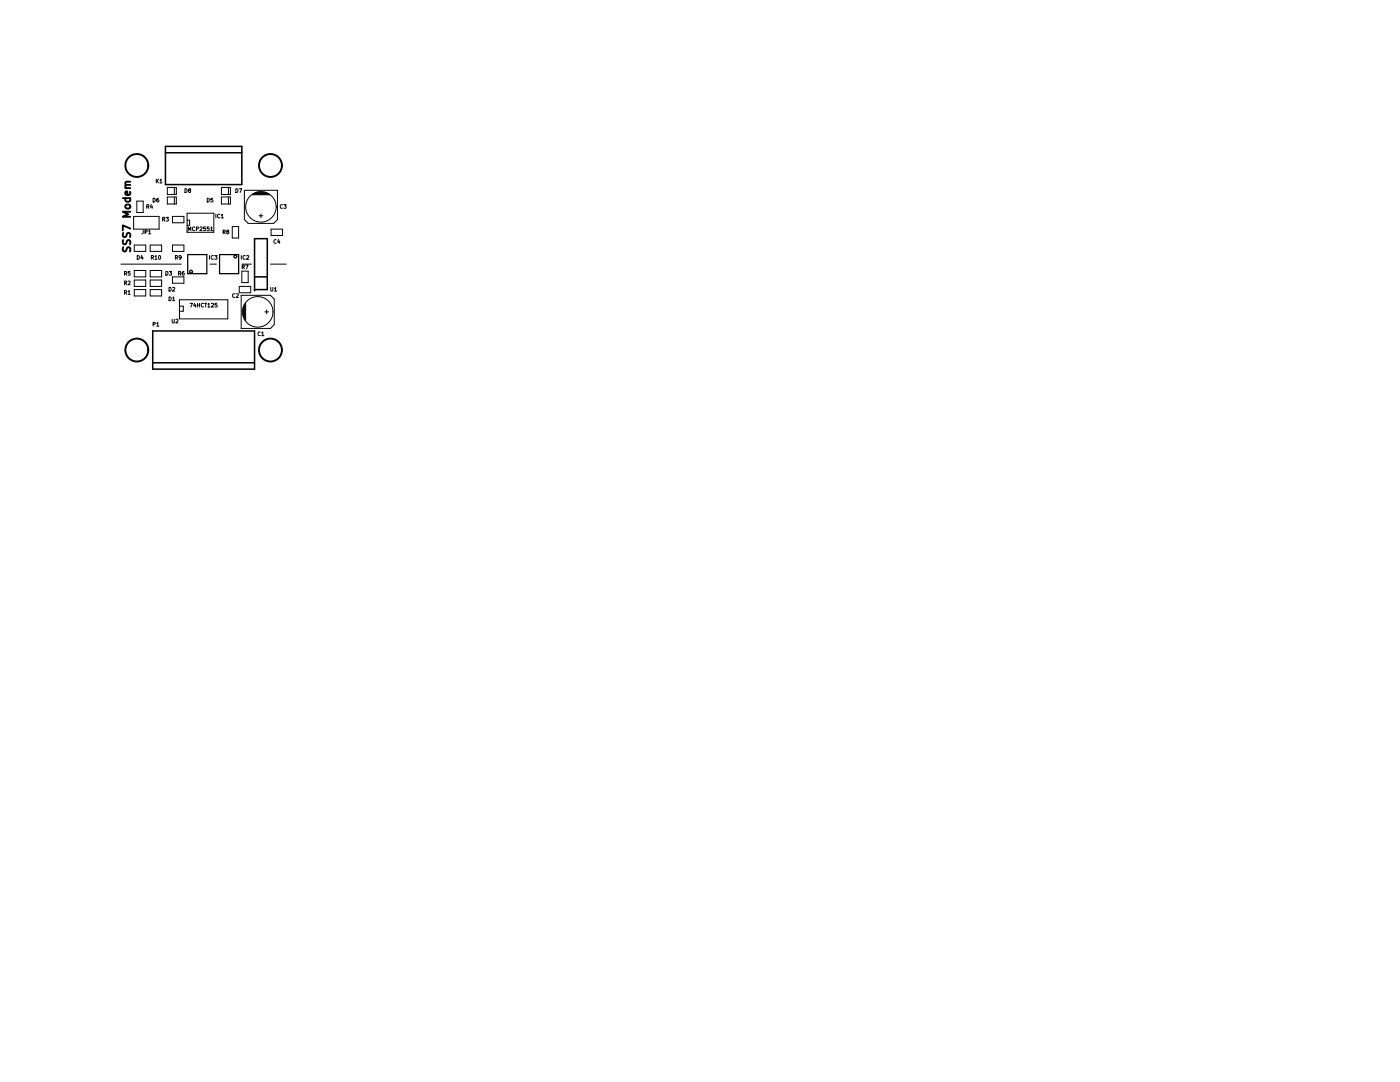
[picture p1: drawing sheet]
<svg xmlns="http://www.w3.org/2000/svg" width="279mm" height="216mm" viewBox="0 0 279 216" stroke-linecap="round" stroke-linejoin="round" font-family="sans-serif">
<path d="M24.5 39.5h1.5M25 37.5h1M25.1 39.5l-.1 .5 .3 .3 .6-.2v-.6M25.9 38.3l.1 .4-.2 .2-.7-.1v-.5l.3-.1 .1 .7M26 36.9l-.9 .1-.1 .3 .2 .2M26 36.3h-.9l-.1 .4 .2 .2M24.6 49.3l-.1 .6 .1 .2h.5l.3-.6 .3-.2 .3 .3-.1 .6M24.6 47.9l-.1 .6 .1 .2h.5l.3-.7 .3-.1 .3 .3-.1 .6M24.6 46.5l-.1 .5 .1 .3h.5l.3-.7 .3-.1 .3 .3-.1 .5M25.1 41l.6-.2 .2 .2 .1 .3-.3 .3h-.4l-.3-.3zM26 45.6l-1.5-.6v1M26 42.3h-1.5l1.1 .5-1.1 .5h1.5" fill="none" stroke="#000" stroke-width=".37"/>
<g fill="none" stroke="#000" stroke-width=".2">
<path d="M30.6 39.6a.38 .38 0 0 1 .4 .3 .38 .38 0 0 1-.4 .4zM31.2 35.7v.8M31.3 36.1l.3 .4M31.6 35.7l-.4 .5M31.6 39.6l-.3 .1v.5l.1 .1 .3-.1-.1-.3-.3 .1M31.9 36l.2-.3v.8M31.9 36.5h.4M33.4 39.3h1.8v1.4h-1.8zM33.4 37.4h1.8v1.4h-1.8zM34.8 37.4v1.4M34.8 39.3v1.4M36.9 37.7a.38 .38 0 0 1 .4 .3 .38 .38 0 0 1-.4 .4z"/>
<path d="M37.8 38l-.2-.2 .2-.1h.2v.2a.3 .3 0 0 0-.3 .1 .3 .3 0 0 0 0 .4l.3-.1-.1-.3M41.4 39.6a.38 .38 0 0 1 .4 .3 .38 .38 0 0 1-.4 .4zM42.5 39.6h-.4v.3h.3l.1 .3h-.4M44.2 39.3h1.8v1.4h-1.8zM44.2 37.4h1.8v1.4h-1.8zM45.6 37.4v1.4M45.6 39.3v1.4M47.1 37.7a.38 .38 0 0 1 .4 .3 .38 .38 0 0 1-.4 .4zM47.7 37.7h.6l-.4 .7M48.8 38h6.6v5.8l-.8 .8h-5.1l-.7-.8zM50.3 38.9h3.5M50.4 38.7h3.3"/>
<path d="M50.7 38.6h2.8M50.9 38.5h2.3M51.3 38.4h1.5M24.1 52.7h12.1M24.8 56.5l.4-.1v-.3h-.4v.7M24.8 54.6l.4-.1v-.3h-.4v.7M24.8 58.4l.4-.1v-.3h-.4v.7M25 56.5l.3 .3M25 54.6l.3 .3M25 58.4l.3 .3M25.6 56.1h.2l.2 .2-.5 .5h.5M25.6 58.2l.2-.2v.7"/>
<path d="M25.6 58.7h.4M26 54.2h-.4v.3h.3l.1 .3h-.4M26.7 43.2h5.1v2.5h-5.1zM26.8 55.9h2.3v1.3h-2.3zM26.8 48.9h2.3v1.3h-2.3zM26.8 54h2.3v1.2h-2.3zM26.8 57.8h2.3v1.3h-2.3zM27.3 40.1h1.3v2.3h-1.3zM27.4 51a.38 .38 0 0 1 .4 .4 .38 .38 0 0 1-.4 .3zM28.3 51l-.2 .5h.5M28.5 51.2v.5M28.6 45.9l-.1 .7-.2 .1"/>
<path d="M28.9 46.3h.4v-.3l-.4-.1v.8M29.3 41.2h.3l.1-.3-.4-.1v.8M29.5 41.2l.2 .4M29.7 46.1l.2-.2v.8M29.7 46.7h.4M30 55.9h2.3v1.3h-2.3zM30 57.8h2.3v1.3h-2.3zM30 48.9h2.3v1.3h-2.3zM30 54h2.3v1.2h-2.3zM30.2 40.8l-.2 .5h.5M30.2 51.4l.4-.1v-.2l-.4-.1v.7M30.4 41.1v.5"/>
<path d="M30.4 51.4l.2 .3M30.9 51.2l.2-.2v.7M30.9 51.7h.4M31.7 51h.1a.34 .34 0 0 1 .3 .4 .34 .34 0 0 1-.4 .3zM32.5 43.8l.3-.1 .1-.3h-.4v.7M32.6 43.8l.3 .3M33.1 54.2a.38 .38 0 0 1 .4 .3 .38 .38 0 0 1-.4 .4zM33.1 43.4h.5l-.2 .3h.2v.3h-.5M33.7 59.2a.38 .38 0 0 1 .5 .4 .38 .38 0 0 1-.5 .4zM33.7 57.3a.38 .38 0 0 1 .5 .4 .38 .38 0 0 1-.5 .4zM33.8 54.2h.4l-.2 .2 .2 .1v.3h-.4M34.4 43.2h2.3v1.3h-2.3z"/>
<path d="M34.4 48.9h2.3v1.3h-2.3zM34.4 55.2h2.3v1.3h-2.3zM34.5 59.5l.2-.3v.8M34.5 57.4l.2-.1 .2 .3-.5 .5h.5M34.5 60h.4M35 51.4l.4-.1v-.2l-.4-.1v.7M35.2 51.4l.2 .3M35.6 54.6l.4-.1v-.3h-.4v.7M35.8 59.8h9.7v3.8h-9.7zM35.8 54.6l.3 .3M36.1 51.3l-.3 .1v-.3l.2-.1 .1 .1v.5l-.3 .1M36.7 54.2l-.3 .1v.5l.1 .1 .2-.1v-.3l-.3 .1"/>
<path d="M37.3 42.5h5.4v3.9h-5.4zM37.3 43.9h.5v1.1h-.5M37.6 46v-.7l.2 .5 .3-.5v.7M38.9 45.3a.33 .33 0 0 0-.5 .3 .33 .33 0 0 0 .5 .4M39.2 45.7l.3-.1 .1-.3h-.4v.7M39.9 45.3h.3l.1 .2-.4 .5h.4M41 45.3h-.4v.3h.4v.4h-.4M41.7 45.3h-.3l-.1 .3h.4v.4h-.4M41.8 51v.7M41.9 52.7h1.3M42 45.5l.3-.2v.7M42 46h.5"/>
<path d="M42.6 51.1a.33 .33 0 0 0-.5 .3 .33 .33 0 0 0 .5 .3M42.8 51h.5l-.2 .3h.2v.4h-.5M43.1 42.7v.8M43.9 42.8a.33 .33 0 0 0-.5 .3 .33 .33 0 0 0 .5 .3M44.2 42.9l.2-.2v.8M44.2 43.5h.4M44.5 46.3h.4v-.3l-.4-.1v.8M44.7 46.3l.3 .4M45.4 46.2l-.2-.1 .2-.2h.2v.3a.3 .3 0 0 0-.3 .1 .3 .3 0 0 0 0 .3h.3l-.1-.4M46.4 45.2h1.2v2.3h-1.2zM46.9 58.7a.33 .33 0 0 0-.5 .3 .33 .33 0 0 0 .5 .3M47.2 58.7l.2-.1 .2 .2-.5 .6h.5"/>
<path d="M47.8 57.2h2.2v1.2h-2.2zM48.1 58.9h5.9l.7 .8v5.1l-.7 .7h-5.9zM48.2 51v.7M48.3 52.7h1.9M48.3 54.1h1.2v2.3h-1.2zM48.3 53.3h.4v-.3l-.4-.1v.7M48.5 53.3l.3 .3M48.9 51.1a.33 .33 0 0 0-.4 .3 .33 .33 0 0 0 .4 .3M49 52.9h.5l-.3 .7M49.2 51.1l.3-.1 .2 .2-.5 .5h.5M51.7 43.1h.8M52.1 42.7v.7"/>
<path d="M54 52.7h3.2M54 57.3v.6l.2 .2 .3-.2v-.6M54.1 45.7h2.3v1.3h-2.3zM54.8 57.6l.2-.3v.8M54.8 58.1h.4M55.1 47.9a.33 .33 0 0 0-.4 .3 .33 .33 0 0 0 .4 .3M55.6 47.8l-.2 .5h.5M55.8 48.1v.5M56.4 40.9a.33 .33 0 0 0-.5 .3 .33 .33 0 0 0 .5 .3M56.6 40.8h.5l-.2 .3 .2 .1v.3h-.5M30.6 64.7h.3l.1-.3-.4-.1v.8M31.3 64.5l.2-.2v.8"/>
<path d="M31.3 65.1h.4M34.4 63.7v.6l.1 .1 .3-.1v-.6M35.1 63.8l.3-.1 .1 .2-.4 .5h.4M35.8 61.1h.8v1h-.8M37.9 60.5h.5l-.3 .8M38.8 60.5l-.1 .5h.4M39 60.8v.5M39.4 60.5v.8M39.4 60.9h.4M39.8 60.5v.8M40.6 60.6a.33 .33 0 0 0-.4 .3 .33 .33 0 0 0 .4 .3M40.8 60.5h.5"/>
<path d="M41.1 60.5v.8M41.5 60.7l.2-.2v.8M41.5 61.3h.4M42.2 60.6l.3-.1 .1 .2-.4 .6h.4M43.3 60.5h-.4v.4l.4-.1v.4h-.4M48.5 61.5v1.5M48.6 61.1v2.3M48.8 60.8v2.8M48.9 60.6v3.3M49 60.5v3.5M51.9 66.3a.33 .33 0 0 0-.4 .3 .33 .33 0 0 0 .4 .3M52.2 66.4l.2-.2v.8"/>
<path d="M52.2 67h.5M52.8 62.2h.8M53.2 61.8v.8"/>
<circle cx="52.1" cy="41.3" r="3"/>
<circle cx="51.4" cy="62.2" r="3"/>
</g>
<path d="M33 29.2h15.3v7.6h-15.3zM33 30.5h15.3M50.8 47.6h2.5v10.2h-2.5zM50.8 55.2h2.5M30.5 66h20.3v7.7h-20.3zM30.5 72.4h20.3" fill="none" stroke="#000" stroke-width=".3"/>
<g fill="none" stroke="#000" stroke-width=".38">
<circle cx="27.3" cy="33" r="2.29"/>
<circle cx="54" cy="33" r="2.29"/>
<circle cx="27.3" cy="69.9" r="2.29"/>
<circle cx="54" cy="69.9" r="2.29"/>
</g>
<circle cx="50.8" cy="57.8" r=".15" fill="#000"/>
<g fill="none" stroke="#000" stroke-width=".25">
<path d="M37.5 50.8h3.8v3.8h-3.8zM43.8 50.8h3.8v3.8h-3.8z"/>
<circle cx="38.1" cy="54.2" r=".28"/>
<circle cx="47" cy="51.2" r=".28"/>
</g>
</svg>
